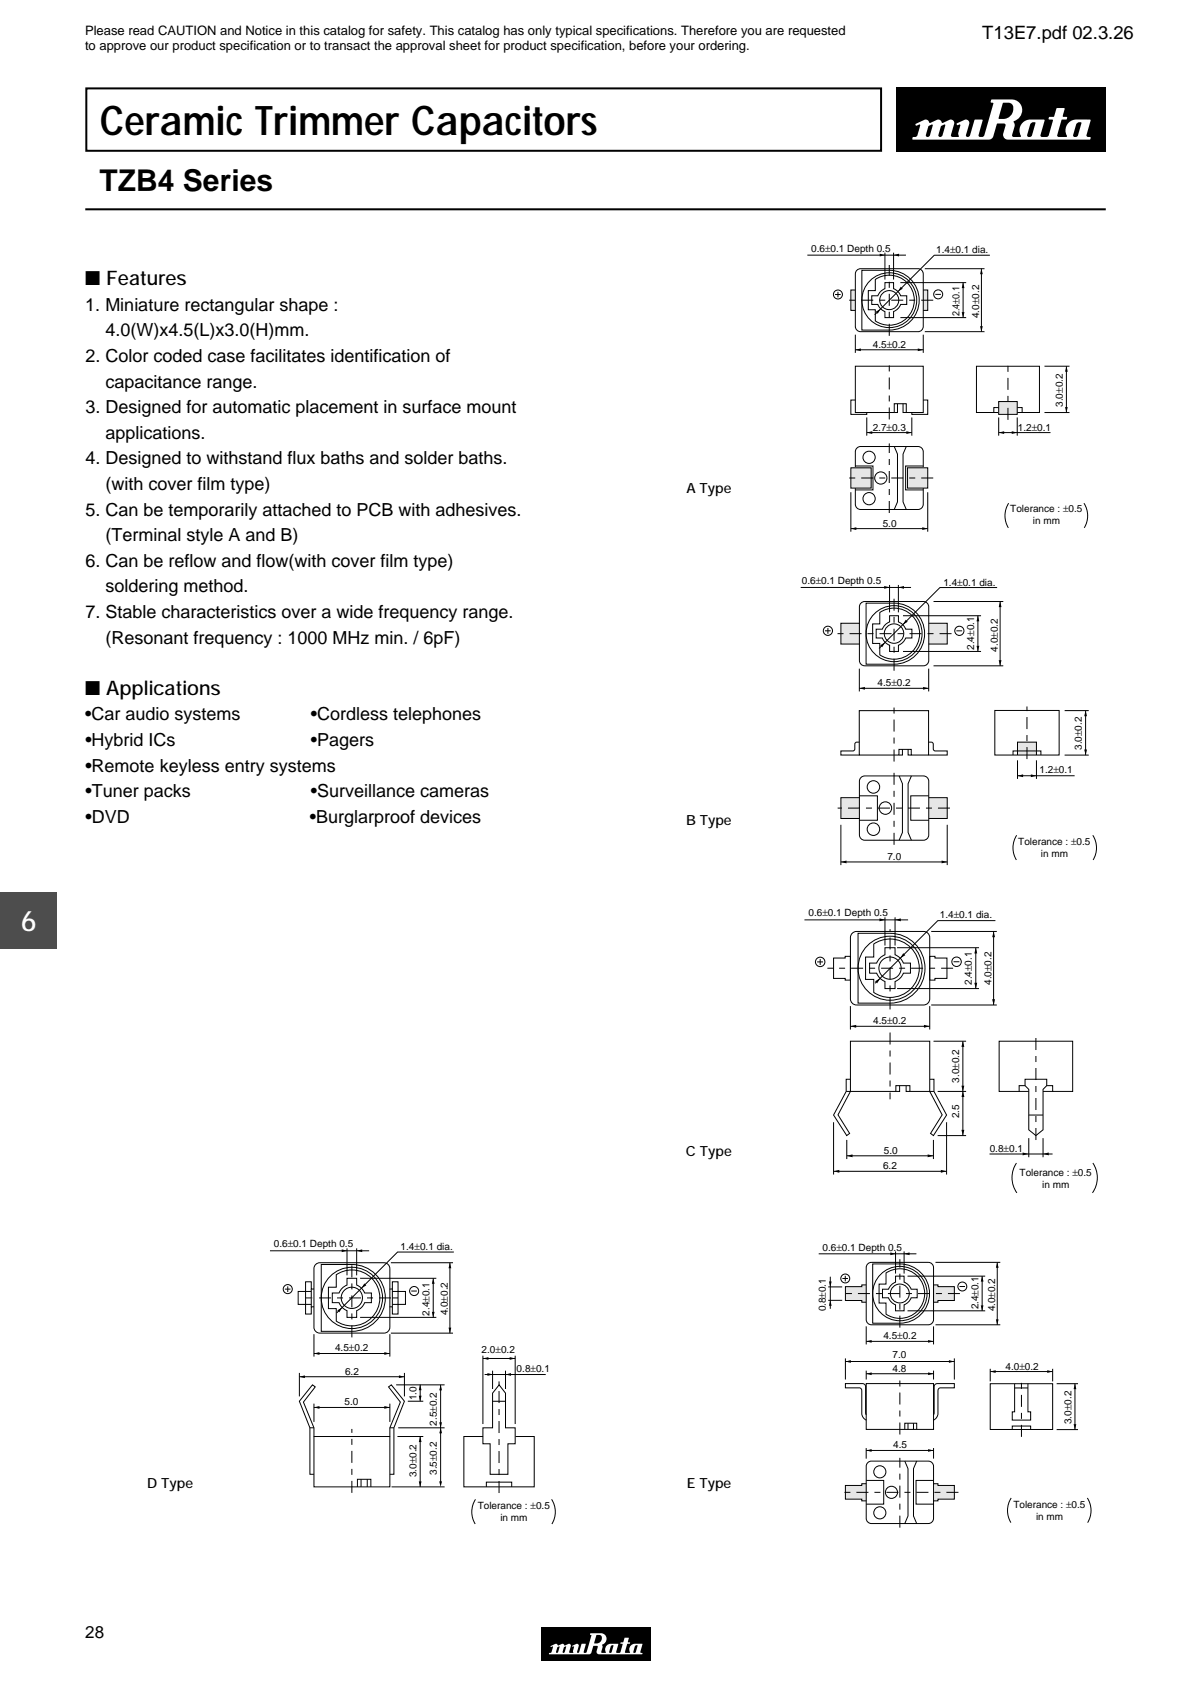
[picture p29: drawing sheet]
<svg xmlns="http://www.w3.org/2000/svg" width="210mm" height="297mm" viewBox="0 0 210 297" stroke-linecap="round" stroke-linejoin="round" font-family="sans-serif">
<defs><g id="words">
<text font-size="7.2" x="17.6" y="23.8">Ceramic Trimmer Capacitors</text>
<text font-size="5.3" x="17.6" y="33.7">TZB4 Series</text>
<text font-size="5" fill="#fff" x="3.7" y="164.2">6</text>
<g font-size="3.5">
<text x="15" y="50.3">■ Features</text>
<text x="15" y="122.6">■ Applications</text>
</g>
<g font-size="3.2">
<text x="173.3" y="6.8">T13E7.pdf 02.3.26</text>
<text x="15" y="54.8">1. Miniature rectangular shape :</text>
<text x="18.6" y="59.3">4.0(W)x4.5(L)x3.0(H)mm.</text>
<text x="15.1" y="63.9">2. Color coded case facilitates identification of</text>
<text x="18.6" y="68.4">capacitance range.</text>
<text x="15.1" y="72.9">3. Designed for automatic placement in surface mount</text>
<text x="18.6" y="77.4">applications.</text>
<text x="15.1" y="81.9">4. Designed to withstand flux baths and solder baths.</text>
<text x="18.6" y="86.4">(with cover film type)</text>
<text x="15.1" y="91">5. Can be temporarily attached to PCB with adhesives.</text>
<text x="18.6" y="95.5">(Terminal style A and B)</text>
<text x="15.1" y="100">6. Can be reflow and flow(with cover film type)</text>
<text x="18.6" y="104.5">soldering method.</text>
<text x="15.1" y="109">7. Stable characteristics over a wide frequency range.</text>
<text x="18.6" y="113.5">(Resonant frequency : 1000 MHz min. / 6pF)</text>
<text x="15" y="127.1">•Car audio systems</text>
<text x="15.1" y="131.6">•Hybrid ICs</text>
<text x="54.8" y="127.1">•Cordless telephones</text>
<text x="54.8" y="131.6">•Pagers</text>
<text x="15.1" y="136.1">•Remote keyless entry systems</text>
<text x="15.1" y="140.6">•Tuner packs</text>
<text x="54.8" y="140.6">•Surveillance cameras</text>
<text x="15.1" y="145.1">•DVD</text>
<text x="54.7" y="145.1">•Burglarproof devices</text>
</g>
<text font-size="3" x="15" y="288.9">28</text>
<g font-size="2.5">
<text x="121.1" y="86.9">A Type</text>
<text x="121" y="145.5">B Type</text>
<text x="121" y="204">C Type</text>
<text x="26" y="262.5">D Type</text>
<text x="121.1" y="262.5">E Type</text>
</g>
<g font-size="2.3">
<text x="15" y="6.1">Please read CAUTION and Notice in this catalog for safety. This catalog has only typical specifications. Therefore you are requested</text>
<text x="15" y="8.8">to approve our product specification or to transact the approval sheet for product specification, before your ordering.</text>
</g>
<g font-size="1.8">
<text x="143.1" y="44.4">0.6±0.1 Depth 0.5</text>
<text x="165.1" y="44.7">1.4±0.1 dia.</text>
<text x="169.2" y="55.8" transform="rotate(-90 169.2 55.8)">2.4±0.1</text>
<text x="172.7" y="56.1" transform="rotate(-90 172.7 56.1)">4.0±0.2</text>
<text x="154" y="61.3">4.5±0.2</text>
<text x="187.5" y="71.8" transform="rotate(-90 187.5 71.8)">3.0±0.2</text>
<text x="153.9" y="75.9">2.7±0.3</text>
<text x="179.5" y="75.9">1.2±0.1</text>
<text x="155.7" y="92.9">5.0</text>
<text x="178.2" y="90.3">Tolerance : ±0.5</text>
<text x="182.2" y="92.4">in mm</text>
<text x="141.4" y="103">0.6±0.1 Depth 0.5</text>
<text x="166.4" y="103.3">1.4±0.1 dia.</text>
<text x="171.8" y="114.6" transform="rotate(-90 171.8 114.6)">2.4±0.1</text>
<text x="176" y="114.9" transform="rotate(-90 176 114.9)">4.0±0.2</text>
<text x="154.8" y="121">4.5±0.2</text>
<text x="183.4" y="136.3">1.2±0.1</text>
<text x="190.8" y="132.3" transform="rotate(-90 190.8 132.3)">3.0±0.2</text>
<text x="179.6" y="149">Tolerance : ±0.5</text>
<text x="156.5" y="151.7">7.0</text>
<text x="183.6" y="151.1">in mm</text>
<text x="142.6" y="161.7">0.6±0.1 Depth 0.5</text>
<text x="165.8" y="162">1.4±0.1 dia.</text>
<text x="171.4" y="173.8" transform="rotate(-90 171.4 173.8)">2.4±0.1</text>
<text x="174.9" y="173.8" transform="rotate(-90 174.9 173.8)">4.0±0.2</text>
<text x="154" y="180.6">4.5±0.2</text>
<text x="169.2" y="191" transform="rotate(-90 169.2 191)">3.0±0.2</text>
<text x="169.2" y="197.3" transform="rotate(-90 169.2 197.3)">2.5</text>
<text x="155.9" y="203.5">5.0</text>
<text x="174.6" y="203.1">0.8±0.1</text>
<text x="155.8" y="206.2">6.2</text>
<text x="179.8" y="207.4">Tolerance : ±0.5</text>
<text x="183.8" y="209.5">in mm</text>
<text x="48.3" y="219.9">0.6±0.1 Depth 0.5</text>
<text x="70.7" y="220.5">1.4±0.1 dia.</text>
<text x="145.1" y="220.6">0.6±0.1 Depth 0.5</text>
<text x="75.8" y="232.1" transform="rotate(-90 75.8 232.1)">2.4±0.1</text>
<text x="79" y="232" transform="rotate(-90 79 232)">4.0±0.2</text>
<text x="145.6" y="231.3" transform="rotate(-90 145.6 231.3)">0.8±0.1</text>
<text x="172.6" y="231" transform="rotate(-90 172.6 231)">2.4±0.1</text>
<text x="175.5" y="231.3" transform="rotate(-90 175.5 231.3)">4.0±0.2</text>
<text x="59.1" y="238.4">4.5±0.2</text>
<text x="85" y="238.7">2.0±0.2</text>
<text x="155.8" y="236.2">4.5±0.2</text>
<text x="157.4" y="239.6">7.0</text>
<text x="60.9" y="242.5">6.2</text>
<text x="91.1" y="242.1">0.8±0.1</text>
<text x="157.4" y="242">4.8</text>
<text x="177.4" y="241.6">4.0±0.2</text>
<text x="60.8" y="247.9">5.0</text>
<text x="73.5" y="247" transform="rotate(-90 73.5 247)">1.0</text>
<text x="77.1" y="251.5" transform="rotate(-90 77.1 251.5)">2.5±0.2</text>
<text x="189" y="251.2" transform="rotate(-90 189 251.2)">3.0±0.2</text>
<text x="157.6" y="255.5">4.5</text>
<text x="73.5" y="260.6" transform="rotate(-90 73.5 260.6)">3.0±0.2</text>
<text x="77.1" y="260.2" transform="rotate(-90 77.1 260.2)">3.5±0.2</text>
<text x="84.3" y="266.2">Tolerance : ±0.5</text>
<text x="88.3" y="268.3">in mm</text>
<text x="178.7" y="266">Tolerance : ±0.5</text>
<text x="182.7" y="268.1">in mm</text>
</g>
</g></defs>
<path d="M95.4 287h19.3v5.9h-19.3z" fill="#000"/>
<path d="M97.1 290.4l.8-.4a.42 .42 0 0 1 .6 .3v.1l-.2 .2-.2 .9 .4-.1 .2-.9-.2-.1v-.2l.7-.3 .4 .3h.1v.2l-.2 .2-.3 .8 .2 .2 .2-.2 .3-.9-.2-.1v-.2l.7-.3 .3 .4-.3 1.2 .7 .1 .2-1.1h-.3l-.1-.2 .8-.3h.2l.2 .3-.3 1.1 .1 .2 .3-.2 .4-1.4 .7-.1v.1l-.4 1.4 .4 .2 .2-.2 .8-2.9-.2-.1v-.3h1.9a1.05 1.05 0 0 1 1 .9 1.05 1.05 0 0 1-.8 1.2l.1 .3-.2 1h.8a1.12 1.12 0 0 1 .8-1.6l1.4 .1-.2 .7-.8-.1v-.4l-.3 .1-.3 1.2h.3l.3-.9 .8 .1-.2 .7 .1 .2h.4l.2-.2 .4-1.4-.4-.1 .1-.2h.4l.3-.8h.7l-.2 .7 .4 .1v.1l-.5 .2-.4 1.4 .2 .2 .7-.1a1.12 1.12 0 0 1 .9-1.6l1.3 .1-.1 .5h-.8v-.3l-.4 .1-.3 1.2h.4l.3-1h.8l-.3 .9 .4 .2v.2h-7.4a.48 .48 0 0 1-.7-.6l.3-.7-.2-.2h-.3v-.4h.2a.93 .93 0 0 0 1-.9 .47 .47 0 0 0-.5-.6h-.5l-.4 1.4 .2 .1v.4l-.4 .1-.3 1.1-.2 .3h-7.2v-.2l.4-.2 .3-.9h-.4z" fill="#fff"/>
<path d="M-.1 157.4h10.1v10h-10.1z" fill="#4d4d4d"/>
<path d="M15.2 15.6h140.2v11h-140.2zM15 36.9h180" fill="none" stroke="#000" stroke-width=".35"/>
<path d="M158.2 15.4h36.8v11.4h-36.8z" fill="#000"/>
<path d="M180.1 24h.1" fill="none" stroke="#000" stroke-width=".18"/>
<path d="M161.5 21.9l1.7-.8a.92 .92 0 0 1 .8 .6l.2-.1v.4l-.4 .3-.5 1.6a.38 .38 0 0 0 .4 .3 .38 .38 0 0 0 .4-.4l.4-1.7-.1-.1h-.2v-.4l1-.5a.65 .65 0 0 1 1 .6l.3-.1-.1 .4-.4 .3-.5 1.5a.4 .4 0 0 0 .5 .4 .4 .4 0 0 0 .3-.5l.4-1.6-.1-.1h-.2l.1-.4 1.1-.5a.6 .6 0 0 1 .7 .8l-.5 2.1 .2 .2h1l.2-.2-.2-.6 .4-1.3-.1-.2-.5 .2v-.3l1.4-.7a.6 .6 0 0 1 .8 .7l-.6 2v.2l.3 .2 .2-.1 .2-.2 .8-2.8h1.4l-.7 2.8a.59 .59 0 0 0 .6 .3 .59 .59 0 0 0 .5-.6l1.5-5.3-.4-.2 .1-.5 3.6-.1a1.96 1.96 0 0 1 1.8 1.8 1.96 1.96 0 0 1-1.5 2.1l.2 .8-.4 1.8 .2 .2h1.2l.1-.2a1.93 1.93 0 0 1 1.6-2.9h2.4l.2 .1-.4 1.3-1.4-.1 .2-.7-.2-.1h-.5l-.2 .2-.6 2a.43 .43 0 0 0 .4 .5 .43 .43 0 0 0 .4-.4l.5-1.5 1.4 .1-.3 1.5 .2 .2 1-.1a6 6 0 0 0 .9-2.6v-.4l-.7-.1v-.3l.9-.1 .5-1.5h1.4l-.4 1.4 .2 .1 .6 .1v.2l-.2 .2h-.7l-.8 2.8 .3 .3h1.3l.1-.2a1.95 1.95 0 0 1 1.7-2.9h2.3l.2 .1-.3 1h-1.5l.2-.5-.2-.1a.68 .68 0 0 0-.8 .4l-.5 1.8a.45 .45 0 0 0 .4 .4 .45 .45 0 0 0 .5-.3l.4-1.7h1.5l-.5 1.7 .2 .2 .6 .1-.1 .3-.1 .1h-14.4a.85 .85 0 0 1-.8-1.1l.4-1.4-.2-.3h-.7l.1-.8h.4a1.75 1.75 0 0 0 1.5-2.6 1.93 1.93 0 0 0-1.6-.3l-.8 2.7 .2 .2h.3l-.1 .8-.7 .1-.6 2.1a.83 .83 0 0 1-.8 .6h-13.4v-.4h.4a.49 .49 0 0 0 .5-.5l.4-1.6-.1-.1-.6 .2z" fill="#fff"/>
<path d="M150.1 51.2h.8v3.5h-.8z" fill="#e6e6e6"/>
<path d="M150.9 51.2h-.8v3.5h.8" fill="none" stroke="#000" stroke-width=".18"/>
<path d="M162.9 51.2h.7v3.5h-.7z" fill="#e6e6e6"/>
<g fill="none" stroke="#000" stroke-width=".18">
<path d="M151.1 47.7l.7-.3h10.1a.93 .93 0 0 1 1 .9v9.3a.93 .93 0 0 1-1 .9h-10.1a.93 .93 0 0 1-.9-.9v-9.3zM152 47.7h4.9a5.3 5.3 0 0 1 5.2 5.3 5.3 5.3 0 0 1-5.2 5.2h-4.9zM153.8 52.2h1l.4-.7 .9-.6v-1h1.5v1l.6 .4 .7 .9h1v1.5h-1l-.7 .9-.6 .4v1h-1.5v-1l-.9-.7-.4-.6h-1zM154.4 49.3a4.4 4.4 0 0 1 6.9 3.7 4.4 4.4 0 0 1-6.9 3.6v-2h-1.2v-3.3h1.2zM162.9 51.2h.7v3.5h-.7M150.9 64.6h12v8.2h-3v-1.6h-2.2v1.6h-6.8zM150.9 70.6h-.8v2.5h2.8v-.3M157.7 78.8l.6 1.3v8.4l-.6 1.4M159.9 78.8l-.6 1.3v8.4l.6 1.4M162.9 70.6h.7v2.5h-2.8v-.3M150.9 82.5v-2.8a.93 .93 0 0 1 .9-.9h10.1a.93 .93 0 0 1 1 .9v2.8M150.9 86.1v2.8a.93 .93 0 0 0 .9 1h10.1a.93 .93 0 0 0 1-1v-2.8"/>
<circle cx="156.9" cy="52.9" r="1.68"/>
<circle cx="156.9" cy="53" r="4.8"/>
</g>
<path d="M156.9 59.2v-12.5M164.6 53h-15.4M156.9 74v-10.2" fill="none" stroke="#000" stroke-width=".18" stroke-dasharray="2.1 1.1 1.1 1.1" stroke-linecap="butt"/>
<path d="M150.1 82.5h3.6v3.6h-3.6z" fill="#e6e6e6"/>
<path d="M150.1 82.5h3.6v3.6h-3.6zM150.9 82.2h3.1v4.2h-3.1" fill="none" stroke="#000" stroke-width=".18"/>
<path d="M160.1 82.5h3.5v3.6h-3.5z" fill="#e6e6e6"/>
<g fill="none" stroke="#000" stroke-width=".18">
<path d="M158.3 71.2v1.6h-.6M159.3 71.2v1.6h.6M176.2 72.8h-4v-8.2h11.1v8.2h-3.9M160.1 82.5h3.5v3.6h-3.5zM162.9 82.2h-3.2v4.2h3.2"/>
<circle cx="153.3" cy="88" r="1.08"/>
<circle cx="153.3" cy="80.7" r="1.08"/>
<circle cx="155.4" cy="84.3" r="1.08"/>
</g>
<path d="M176.2 70.8h3.2v2.3h-3.2z" fill="#e6e6e6"/>
<g fill="none" stroke="#000" stroke-width=".18">
<path d="M142.4 45h17.4M147.3 51.9h1M147.8 51.5v1M150.9 59v3.2M156.1 44.6v4.7M157.6 44.6v4.7M158.8 49.9h11.6M158.8 56h11.6M162.9 59v3.2M163.1 47.4h10.6M163.1 58.5h10.6M165 51.9h1"/>
<path d="M169.9 49.9v6.1M173.1 47.4v11.1M174.6 45h-9.8l-10.5 10.5M150.9 61.7h12M152.9 73.6v3.2M152.9 76.3h7.9M160.8 73.6v3.2M176.2 71.9h-.9v.9M176.2 70.8h3.2v2.3h-3.2zM176.2 76.3h9.1M176.2 73.6v3.2M179.4 73.6v3.2"/>
<path d="M179.4 71.9h.9v.9M184.2 64.6h4.4M184.2 72.8h4.4M188.1 64.6v8.2M150.1 86.8v7M150.1 93.2h13.5M163.6 86.8v7M177.9 88.8a4.1 4.1 0 0 0 0 4.3M191.2 88.8a4.1 4.1 0 0 1 0 4.3"/>
<circle cx="147.8" cy="51.9" r=".79"/>
<circle cx="165.5" cy="51.9" r=".79"/>
</g>
<g fill="#000">
<path d="M154.5 55l.8-.5-.5 .8zM155.2 44.8l.9 .2-.9 .2zM157.6 45l1-.2v.4zM158.9 50.6l.3 .3-.8 .5zM169.9 49.9l.2 .9h-.5zM169.6 55.1h.5l-.2 .9zM173.1 47.4l.3 1h-.5zM172.9 57.5h.5l-.3 1zM150.9 61.7l.9-.2v.4zM152.9 76.3l1-.2v.4zM159.9 76.1l.9 .2-.9 .2zM161.9 61.5l1 .2-1 .2z"/>
<path d="M176.2 76.3l.9-.2v.4zM178.5 76.1l.9 .2-.9 .2zM188.1 64.6l.2 1h-.4zM187.9 71.8h.4l-.2 1zM150.1 93.2l1-.2v.5zM162.7 93l.9 .2-.9 .3z"/>
</g>
<path d="M177.8 74.1v-10.4M156.9 90.5v-12.3M164.6 84.3h-15.4" fill="none" stroke="#000" stroke-width=".18" stroke-dasharray="2.1 1.1 1.1 1.1" stroke-linecap="butt"/>
<path d="M179.5 130.9h3.3v2.3h-3.3z" fill="#e6e6e6"/>
<path d="M179.5 133.2v-2.3h3.3v2.3" fill="none" stroke="#000" stroke-width=".18"/>
<path d="M148.3 109.9h3.3v3.7h-3.3z" fill="#e6e6e6"/>
<path d="M151.6 109.9h-3.3v3.7h3.3" fill="none" stroke="#000" stroke-width=".18"/>
<path d="M163.8 109.9h3.3v3.7h-3.3z" fill="#e6e6e6"/>
<path d="M163.8 109.9h3.3v3.7h-3.3" fill="none" stroke="#000" stroke-width=".18"/>
<path d="M148.3 140.7h3.3v3.7h-3.3z" fill="#e6e6e6"/>
<path d="M151.6 140.7h-3.3v3.7h3.3" fill="none" stroke="#000" stroke-width=".18"/>
<path d="M163.8 140.7h3.3v3.7h-3.3z" fill="#e6e6e6"/>
<g fill="none" stroke="#000" stroke-width=".18">
<path d="M145.5 111.3h1M146 110.8v1M151.6 117.9v4.1M151.9 106.4l.6-.3h10.4a.95 .95 0 0 1 .9 .9v9.5a.95 .95 0 0 1-.9 .9h-10.4a.95 .95 0 0 1-.9-.9v-9.5zM152.8 106.4h4.9a5.4 5.4 0 0 1 5.4 5.4 5.4 5.4 0 0 1-5.4 5.4h-4.9zM154.5 111h1.1l.4-.7 .9-.6v-1.1h1.6v1.1l.6 .4 .7 .9h1v1.5h-1l-.4 .7-.9 .6v1.1h-1.6v-1.1l-.9-.6-.4-.7h-1.1zM155.2 108a4.5 4.5 0 0 1 7 3.8 4.5 4.5 0 0 1-7 3.7v-2h-1.3v-3.5h1.3zM156.9 103.2v4.8M158.5 103.2v4.8M159.3 108.6h13.7M159.3 114.9h13.7M160.7 103.6h-19.5"/>
<path d="M163.8 117.9v4.1M164.7 106.1h12.3M164.7 117.4h12.3M168.7 111.3h1M172.5 108.6v6.3M175.9 103.6h-10.1l-10.7 10.8M176.4 106.1v11.3M151.6 125.3h12.2v7.9h-3.1v-1h-2.1v1h-7zM151.6 121.4h12.2M151.6 130.9h-.5l-.3 .2v1l-.2 .3-2.3 .1v.7h3.3M151.9 137.1l.6-.2h10.4a.95 .95 0 0 1 .9 .9v9.5a.95 .95 0 0 1-.9 .9h-10.4a.95 .95 0 0 1-.9-.9v-9.5zM158.6 136.9l.6 1.3v8.6l-.6 1.4"/>
<path d="M159.2 132.2v1h-.6M160.2 132.2v1h.6M160.8 136.9l-.6 1.3v8.6l.6 1.4M163.8 130.9h.5l.3 .2v1l.2 .3 2.3 .1v.7h-3.3M175.5 125.3h11.3v7.9h-11.3zM178.7 133.2v-.7h4.9v.7M179.5 134.1v3.3M182.8 134.1v3.3M187.8 125.3h4.2M187.8 133.2h4.2M189.6 136.8h-10.1M191.5 125.3v7.9"/>
<path d="M148.3 145.5v7.1M148.3 152h18.8M151.6 140.4h3.2v4.3h-3.2M163.8 140.4h-3.2v4.3h3.2M163.8 140.7h3.3v3.7h-3.3M167.1 145.5v7.1M179.3 147.3a4.1 4.1 0 0 0 0 4.4M192.8 147.3a4.1 4.1 0 0 1 0 4.4M141.9 162.3h18.3M144.1 169.7h1.1M144.7 169.2v1M147 169h2.1v-.3h.9v4.2h-.9v-.3h-2.1z"/>
<path d="M150 177.5v4.1M150.2 164.7l.5-.3 .4-.1h11.8a1.08 1.08 0 0 1 1.1 1.1v10.8a1.08 1.08 0 0 1-1.1 1.1h-11.8a1.08 1.08 0 0 1-1.1-1.1v-10.8zM151.4 164.6h5.6a6.2 6.2 0 0 1 6.2 6.2 6.2 6.2 0 0 1-6.2 6.1h-5.6zM154.1 166.5a5.2 5.2 0 0 1 8.1 4.3 5.2 5.2 0 0 1-8.1 4.3v-2.3h-1.4v-4h1.4zM156.1 167.2h1.8v1.2a2.52 2.52 0 0 1 1.4 1.5h1.3v1.8h-1.3a2.52 2.52 0 0 1-1.4 1.4v1.3h-1.8v-1.3a2.52 2.52 0 0 1-1.5-1.4h-1.2v-1.8h1.2a2.52 2.52 0 0 1 1.5-1.5zM156.1 161.8v5M157.9 161.8v5M158.2 167.2h14.5M158.2 174.4h14.5M164 168.7h.9v.3h2.1v3.6h-2.1v.3h-.9zM164 177.5v4.1M164.3 164.3h11.5"/>
<path d="M164.3 177.3h11.5M168.2 169.6h1M172.1 167.2v7.2M175.3 164.3v13M175.6 162.4h-10.2l-11 11M147 198v9.2M150 190.4h-.7v2.1l-2.3 4.2 2.4 3.6 .5-.4-2.1-3.3 2.2-4.1h-.7M150 181h14M158 192.5v-1h2.5v1M158.7 191.5v1h-8.7v-8.8h14v8.8h-4.2v-1M164 190.4h.7v2.1l2.3 4.2-2.4 3.6-.5-.4 2.1-3.3-2.2-4.1h.7M164.7 183.7h5.7"/>
<path d="M165.4 192.5h5M167 198v9.2M169.8 183.7v16.6M180.8 190.4h3.8v1.1l-.6 .7v7.1l-1.3 1-1.2-1v-7.1l-.7-.7zM180.8 191.5h-1v1M181.4 192.5h-5.2v-8.8h13v8.8h-5.2M181.5 196.7h2.5M184.6 191.5h1.1v1M147 206.6h20M149.4 201.1v3.3M149.4 203.9h15.2M164.6 201.1v3.3"/>
<path d="M165.4 200.3h5M174.5 203.6h11.2M179.3 205.1a4.6 4.6 0 0 0 .1 5.3M181.5 200.7v3.4M184 200.7v3.4M192.8 205.1a4.6 4.6 0 0 1-.1 5.3M47.6 220.6h17.5M50.2 227.4h1M50.8 226.9v1M53.9 228.9h1M54.9 227.4v3.1M54.9 227.8h-1v2.3h1"/>
<path d="M55.4 235.3v4M55.4 238.7h13.4M55.4 227.4h-.5v-1.3h-1v1.7h-1.3v2.3h1.3v1.7h1v-1.3h.5M55.8 222.9l.6-.2h11.3a1.04 1.04 0 0 1 1.1 1.1v10.3a1.04 1.04 0 0 1-1.1 1h-11.3a1.03 1.03 0 0 1-1-1v-10.3v-.4zM56.7 223h5.4a5.9 5.9 0 0 1 5.9 5.9 5.9 5.9 0 0 1-5.9 5.9h-5.4zM58.6 228.1h1.2a2.41 2.41 0 0 1 1.4-1.4v-1.2h1.7v1.2a2.41 2.41 0 0 1 1.4 1.4h1.2v1.7h-1.2a2.41 2.41 0 0 1-1.4 1.4v1.2h-1.7v-1.2a2.41 2.41 0 0 1-1.4-1.4h-1.2zM59.3 224.9a4.9 4.9 0 0 1 7.7 4 4.9 4.9 0 0 1-7.7 4.1v-2.2h-1.4v-3.7h1.4zM61.2 220.2v4.8M62.9 220.2v4.8M63.5 225.5h13.5M63.5 232.4h13.5M68.7 227.4h.5v-1.3h1v1.7h1.3v2.3h-1.3v1.7h-1v-1.3h-.5"/>
<path d="M68.8 235.3v4M68.9 222.7h11M68.9 235.2h11M69.2 227.8h1v2.3h-1M69.2 227.4v3.1M69.2 228.9h1M72.5 227.7h1M76.4 225.5v6.9M79.4 222.7v12.5M80.1 220.8h-10l-10.7 10.8M85.2 239.1v12.1M85.2 239.6h5.7"/>
<path d="M90.9 239.1v12.1M52.8 242.2v4.1M52.8 242.8h18.5M54.7 251.8h.7M55.4 253.4h13.4v8.9h-13.4zM55.4 253.4v-1.6l-1.9-4.5 2.1-2.7-.5-.3-2.3 2.9 1.9 4.6v8.2h.7M55.4 247.6v3.2M55.4 248.3h13.4M68.8 253.4v-1.6l1.8-4.5-2.1-2.7 .5-.3 2.3 2.9-1.8 4.6v8.2h-.7M68.8 251.8h.7M68.8 247.6v3.2M69.9 244.3h8.5"/>
<path d="M70.1 253.4h4.6M70.2 251.9h8.2M71.3 242.2v4.1M71.9 247.2h2.8M74.1 244.2v3M74.1 253.4v8.9M77.7 244.3v17.3M85.2 253.4h-3.4v8.9h12.4v-8.9h-3.3M85.5 242.5h10.8M86.9 247.2h2.3M86.9 241.8v3.2M88 244.3l1.2 1.4v6.2h1.7v2.8h-1.3v5.4h-3.1v-5.4h-1.3v-2.8h1.7v-6.2z"/>
<path d="M89.2 241.8v3.2M63 262.3v-1.4h2.4v1.4M63.7 260.9v1.4M64.8 260.9v1.4M69.1 262.3h9.3M83.9 264.5a4.1 4.1 0 0 0-.1 4.3M85.8 262.3v-.9h4.5v.9M97.3 264.5a4.1 4.1 0 0 1 .1 4.3"/>
<circle cx="146" cy="111.3" r=".81"/>
<circle cx="157.7" cy="111.8" r="1.72"/>
<circle cx="157.7" cy="111.8" r="4.9"/>
<circle cx="169.2" cy="111.3" r=".81"/>
<circle cx="154.1" cy="138.8" r="1.1"/>
<circle cx="154.1" cy="146.3" r="1.1"/>
<circle cx="156.2" cy="142.5" r="1.1"/>
<circle cx="144.7" cy="169.7" r=".83"/>
<circle cx="157" cy="170.8" r="1.96"/>
<circle cx="157" cy="170.8" r="5.7"/>
<circle cx="168.7" cy="169.6" r=".83"/>
<circle cx="50.8" cy="227.4" r=".8"/>
<circle cx="62.1" cy="228.9" r="1.88"/>
<circle cx="62.1" cy="228.9" r="5.4"/>
<circle cx="73" cy="227.7" r=".8"/>
</g>
<g fill="none" stroke="#000" stroke-width=".18" stroke-dasharray="2.1 1.1 1.1 1.1" stroke-linecap="butt">
<path d="M157.7 118.3v-12.9M167.8 111.8h-20.3M157.7 134.3v-10M181.1 133.9v-9.3M157.7 149v-12.9M167.6 142.5h-19.8M157 178.1v-14.2M168.1 170.8h-22.2M157 182.1v11.8M182.7 201.1v-18.6M62.1 235.9v-13.7M69 228.9h-13.8"/>
<path d="M62.1 263.3v-11.2M88 263.4v-19.7"/>
</g>
<g fill="#000">
<path d="M155.3 113.8l.8-.5-.5 .9zM156 103.4l1 .2-1 .3zM158.5 103.6l1-.2v.5zM159.8 109.3l.3 .4-.9 .5zM172.5 108.6l.2 1h-.5zM172.2 113.9h.5l-.2 1zM176.4 106.1l.3 1h-.5zM176.2 116.5h.5l-.3 .9zM151.6 121.4l1-.2v.5zM162.8 121.2l1 .2-1 .3zM179.5 136.8l1-.2v.5zM181.8 136.6l1 .2-1 .3z"/>
<path d="M191.5 125.3l.2 1h-.5zM191.2 132.2h.5l-.2 1zM148.3 152l1-.2v.5zM166.1 151.8l1 .2-1 .3zM154.4 173.1l.9-.5-.6 .9zM155.1 162l1 .2-1 .3zM157.9 162.2l1-.2v.5zM159.3 168.1l.4 .4-.9 .5zM172.1 167.2l.3 1h-.5zM171.9 173.4h.5l-.3 1zM175.3 164.3l.2 1h-.5zM175 176.3h.5l-.2 1z"/>
<path d="M150 181l1-.2v.5zM163 180.8l1 .2-1 .3zM169.8 183.6l.3 1.1h-.5zM169.9 192.5l.2 1h-.5zM169.6 191.5h.5l-.3 1zM169.6 199.3h.5l-.3 1zM147 206.6l1-.2v.5zM149.4 203.9l1-.3v.5zM163.6 203.6l1 .3-1 .2zM166 206.4l1 .2-1 .3zM180.4 203.3l1 .2-1 .3zM184 203.5l1-.2v.5z"/>
<path d="M55.4 238.7l1-.2v.5zM59.5 231.1l.9-.5-.6 .9zM60.3 220.4l1 .2-1 .3zM62.9 220.6l1-.2v.5zM64.3 226.4l.3 .3-.9 .5zM67.8 238.5l1 .2-1 .3zM76.4 225.5l.3 .9h-.5zM76.2 231.4h.5l-.3 1zM79.4 222.7l.2 1h-.5zM79.1 234.2h.5l-.2 1zM85.2 239.6l1-.2v.5zM89.9 239.4l1 .2-1 .3z"/>
<path d="M52.8 242.8l1-.2v.5zM55.4 248.3l1-.3v.5zM67.8 248l1 .3-1 .2zM70.4 242.6l.9 .2-.9 .3zM74.1 253.4l.3 1h-.5zM74.1 244.2l.3 1h-.5zM73.9 246.2h.5l-.3 1zM77.7 244.3l.3 .9h-.5zM77.7 251.8l.3 1h-.5zM77.5 250.9h.5l-.3 1zM86 242.2l.9 .2-.9 .3zM89.2 242.4l.9-.2v.5z"/>
<path d="M73.9 261.3h.5l-.3 1zM77.5 261.3h.5l-.3 1z"/>
</g>
<path d="M149.1 227h2.9v-.4h.8v3.1h-.8v-.3h-2.9z" fill="#e6e6e6"/>
<path d="M152.8 226.6h-.8v.4h-2.9v2.4h2.9v.3h.8" fill="none" stroke="#000" stroke-width=".18"/>
<path d="M164.7 226.6h.7v.4h2.9v2.4h-2.9v.3h-.7z" fill="#e6e6e6"/>
<path d="M164.7 226.6h.7v.4h2.9v2.4h-2.9v.3h-.7z" fill="none" stroke="#000" stroke-width=".18"/>
<path d="M149.1 262h2.9v-.3h.8v3h-.8v-.3h-2.9z" fill="#e6e6e6"/>
<path d="M152.8 261.7h-.8v.3h-2.9v2.4h2.9v.3h.8" fill="none" stroke="#000" stroke-width=".18"/>
<path d="M164.7 261.7h.7v.3h2.9v2.4h-2.9v.3h-.7z" fill="#e6e6e6"/>
<g fill="none" stroke="#000" stroke-width=".18">
<path d="M144.4 221.2h17.2M146.1 227h2.5M146.1 229.4h2.5M146.5 225.2v5.7M148.6 225.5h1M149.1 225v1M149.1 239.6v3.7M152.8 234v3.1M152.8 236.6h11.9M153.1 222.9l.6-.2h10a.92 .92 0 0 1 1 .9v9.2a.92 .92 0 0 1-1 .9h-10a.92 .92 0 0 1-.9-.9v-9.2zM153.9 222.9h4.8a5.2 5.2 0 0 1 5.3 5.3 5.2 5.2 0 0 1-5.3 5.2h-4.8zM156.3 224.5a4.4 4.4 0 0 1 6.8 3.7 4.4 4.4 0 0 1-6.8 3.6v-2h-1.2v-3.3h1.2z"/>
<path d="M158 225.1h1.5v1.1l.6 .3 .6 .9h1.1v1.5h-1.1l-.6 .9-.6 .4v1h-1.5v-1l-.9-.7-.4-.6h-1v-1.5h1l.4-.6 .9-.6zM158 220.7v3.9M159.5 220.7v3.9M160.1 225.1h13.7M160.1 231.2h13.7M164.7 234v3.1M165 222.7h11.4M165 233.7h11.4M168.3 239.6v3.7M169.2 226.9h1M173.2 225.1v6.1M175.9 222.7v11"/>
<path d="M149.1 240.2h19.2M152.8 255.4v1.9M152.8 255.8h11.9M152.8 244.1h11.9v8h-11.9zM152.8 249.6l-.1-.4-.1-4.9-.5-.2h-3v.7h2.5l.4 .3v4.3a1.33 1.33 0 0 0 .8 1.1M152.8 241.8v1.5M152.8 242.3h11.9M153.1 258l.6-.3h10a.92 .92 0 0 1 1 .9v9.2a.92 .92 0 0 1-1 .9h-10a.92 .92 0 0 1-.9-.9v-9.2zM159.6 257.7l.6 1.3v8.4l-.6 1.3M159.6 252.1v-1.1h2.1v1.1M160.2 251v1.1M161.1 251v1.1"/>
<path d="M161.7 257.7l-.6 1.3v8.4l.6 1.3M164.7 249.6l.1-.4v-4.9l.5-.2h3v.7h-2.4l-.4 .3-.1 4.3a1.33 1.33 0 0 1-.7 1.1M164.7 241.8v1.5M164.7 255.4v1.9M174.7 241.4v2.3M174.7 241.9h11M174.7 244.1h11v8h-11zM178.5 252.2v-.7h3.3v.7M179 244.1v4.9h-.5v1.5h3.3v-1.5h-.5v-4.9M179 244.8h2.3M185.7 241.4v2.3M186.4 244.1h3.8"/>
<path d="M186.4 252.2h3.8M189.6 244.1v8.1M152.8 261.1h3.1v4.2h-3.1M164.7 261.7h.7v.3h2.9v2.4h-2.9v.3h-.7M164.7 261.1h-3.1v4.2h3.1M178.4 264.2a4.1 4.1 0 0 0-.1 4.4M191.8 264.2a4.1 4.1 0 0 1 0 4.4"/>
<circle cx="149.1" cy="225.5" r=".79"/>
<circle cx="158.7" cy="228.2" r="1.67"/>
<circle cx="158.7" cy="228.2" r="4.8"/>
<circle cx="169.7" cy="226.9" r=".79"/>
<circle cx="155.2" cy="259.6" r="1.07"/>
<circle cx="155.2" cy="266.8" r="1.07"/>
<circle cx="157.2" cy="263.2" r="1.07"/>
</g>
<path d="M158.7 234.2v-12.1M169.3 228.2h-20.8M158.7 253v-9.5M180.2 253.4v-10.2M158.7 269.5v-12.4M169.1 263.2h-20.5" fill="none" stroke="#000" stroke-width=".18" stroke-dasharray="2.1 1.1 1.1 1.1" stroke-linecap="butt"/>
<g fill="#000">
<path d="M146.2 226h.5l-.2 1zM146.5 229.4l.2 .9h-.5zM152.8 236.6l.9-.2v.4zM157 220.9l1 .3-1 .2zM159.5 221.2l.9-.3v.5zM163.7 236.4l1 .2-1 .2zM167.4 239.9l.9 .3-.9 .2zM173.2 225.1l.3 1h-.5zM173 230.3h.5l-.3 .9zM175.9 222.7l.2 .9h-.4zM175.7 232.7h.4l-.2 1zM149.1 240.2l1-.3v.5z"/>
<path d="M152.8 255.8l.9-.2v.5zM152.8 242.3l1-.2v.5zM163.7 242.1l1 .2-1 .3zM163.7 255.6l1 .2-1 .3zM174.7 241.9l.9-.2v.5zM184.7 241.7l1 .2-1 .3zM189.6 244.1l.3 .9h-.5zM189.4 251.2h.5l-.3 1z"/>
</g>
<use href="#words"/>
</svg>
